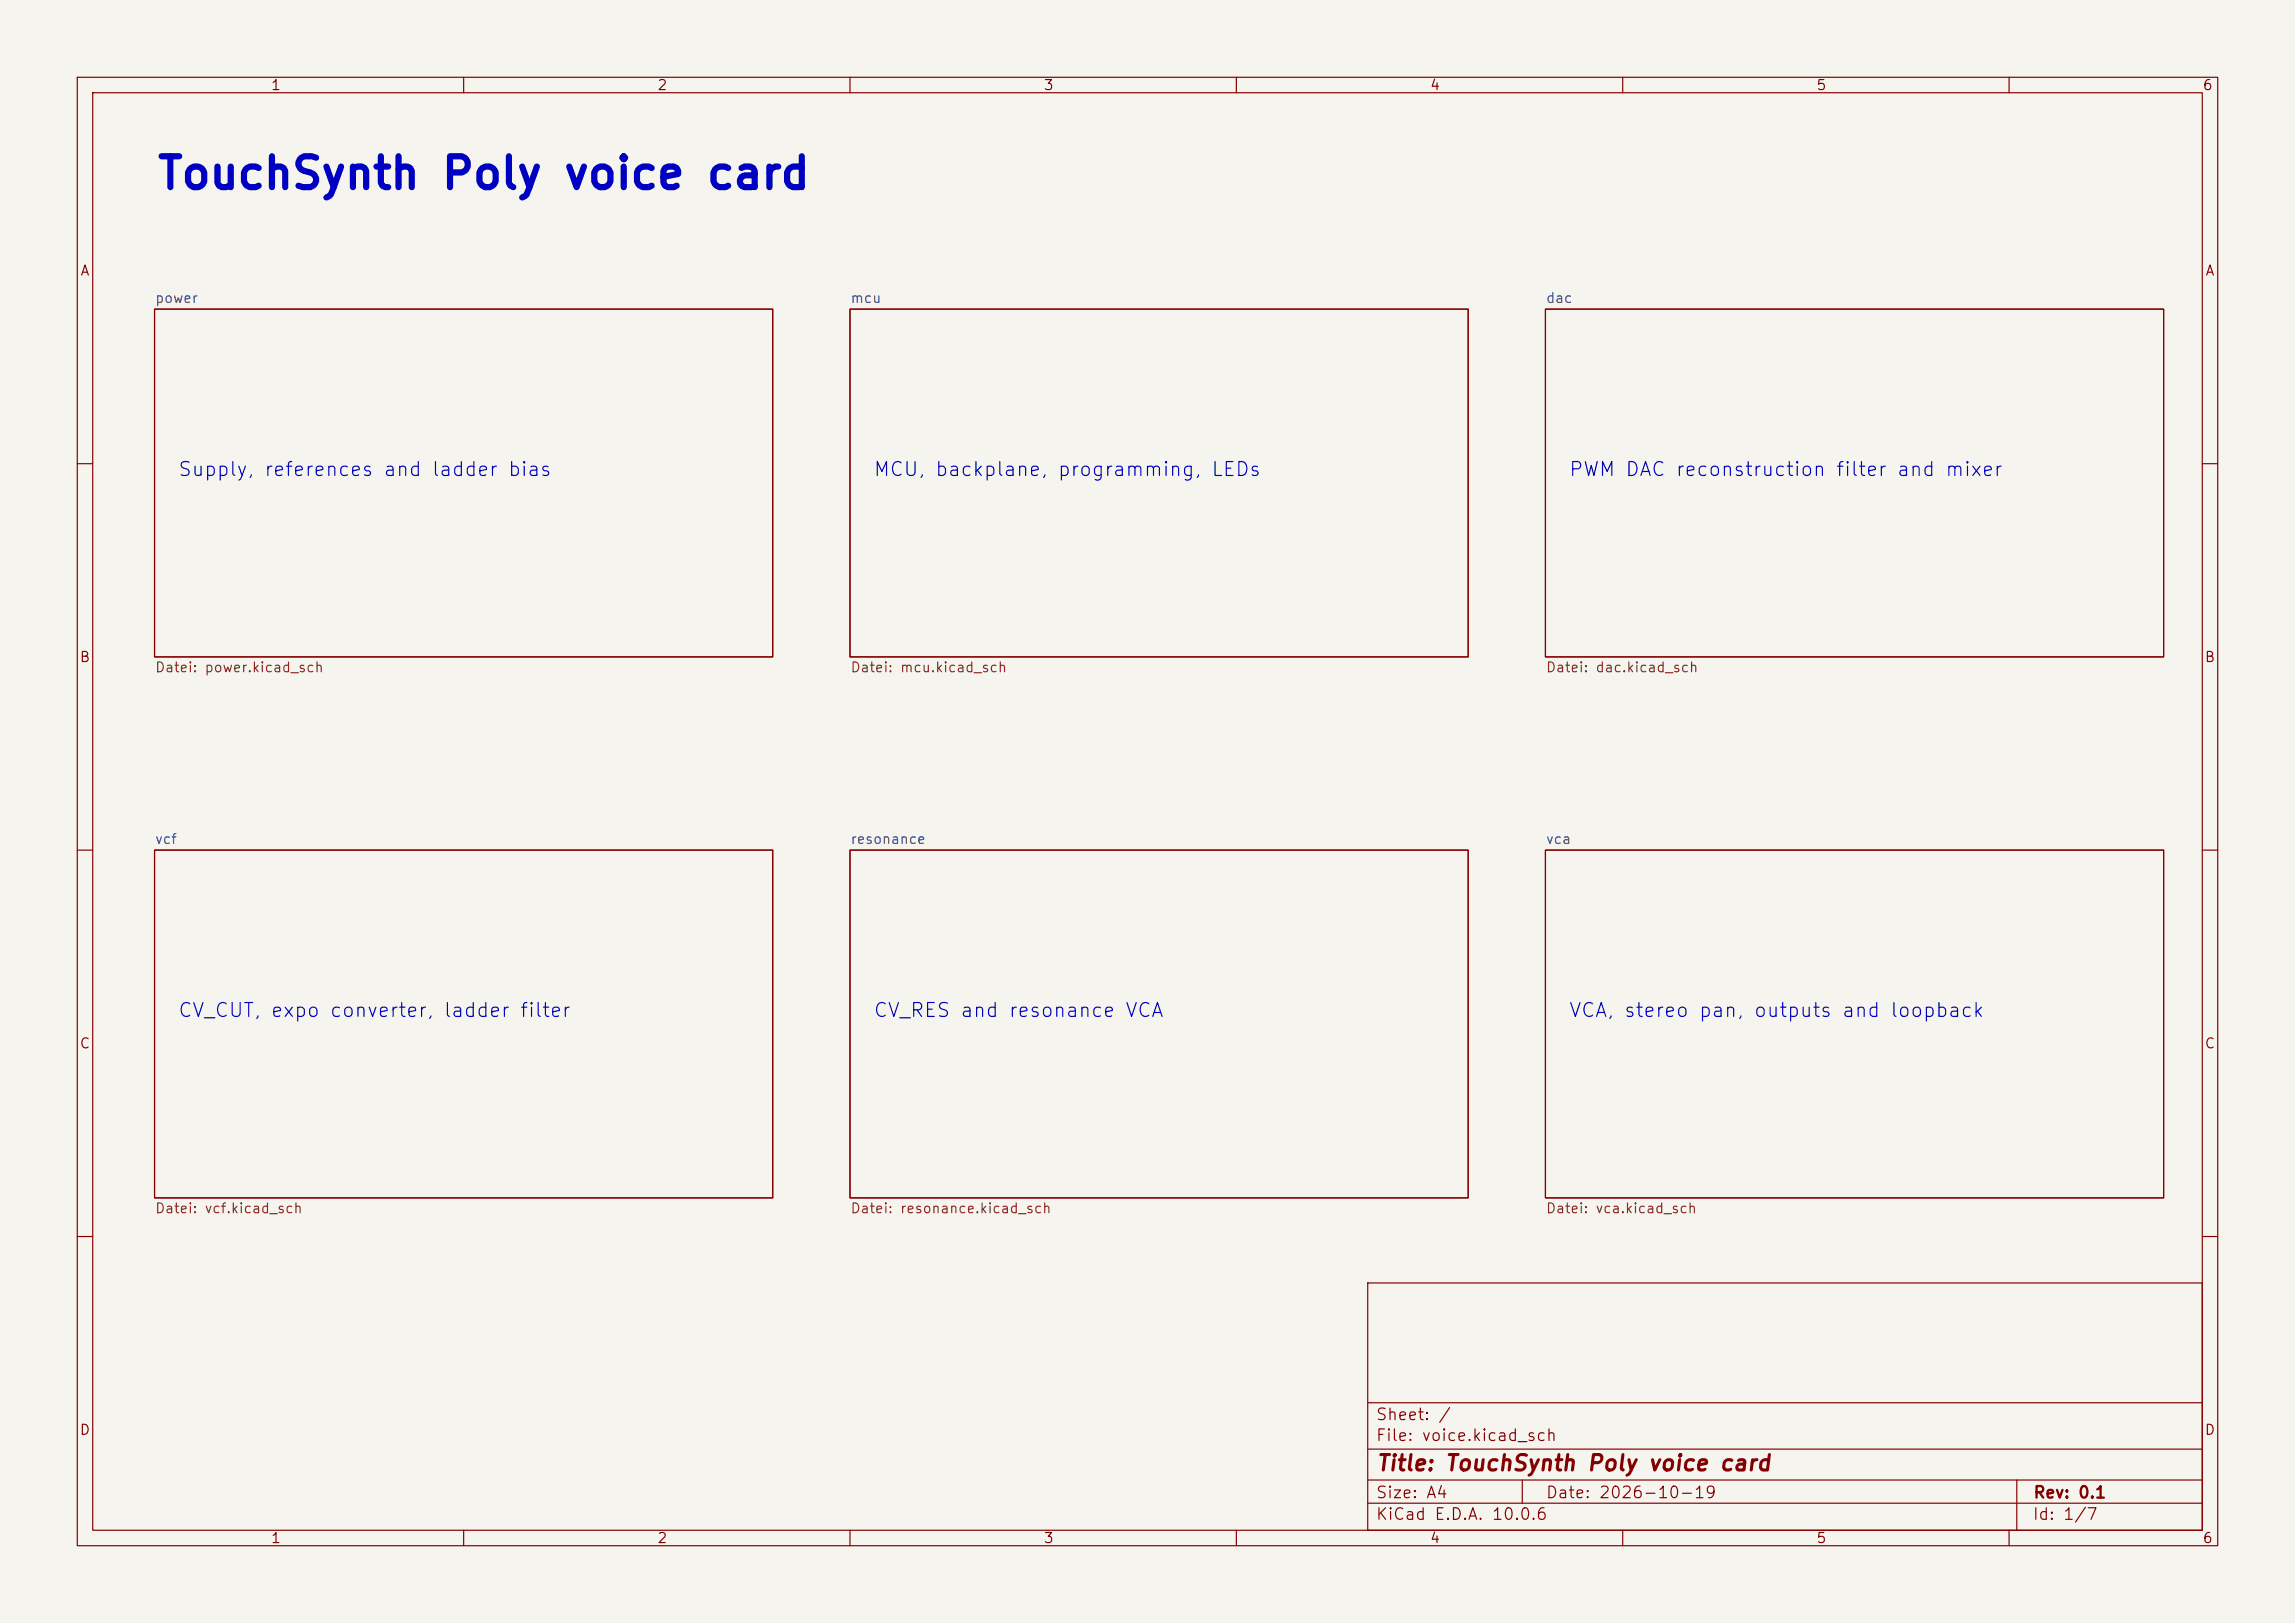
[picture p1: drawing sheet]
<svg xmlns="http://www.w3.org/2000/svg" width="297mm" height="210mm" viewBox="0 0 297 210" stroke-linecap="round" stroke-linejoin="round" font-family="sans-serif">
<defs><g id="words">
<text font-size="4" fill="#0000c2" x="20.1" y="25.4">TouchSynth Poly voice card</text>
<text font-size="2" fill="#840000" x="178" y="190.8">Title: TouchSynth Poly voice card</text>
<g font-size="1.8" fill="#0000c2">
<text x="22.9" y="62.1">Supply, references and ladder bias</text>
<text x="112.9" y="62.1">MCU, backplane, programming, LEDs</text>
<text x="202.9" y="62.1">PWM DAC reconstruction filter and mixer</text>
<text x="22.9" y="132.1">CV_CUT, expo converter, ladder filter</text>
<text x="112.9" y="132.1">CV_RES and resonance VCA</text>
<text x="202.9" y="132.1">VCA, stereo pan, outputs and loopback</text>
</g>
<g font-size="1.5" fill="#840000">
<text x="178" y="184.1">Sheet: /</text>
<text x="178" y="186.8">File: voice.kicad_sch</text>
<text x="178" y="197">KiCad E.D.A. 10.0.6</text>
<text x="178" y="194.2">Size: A4</text>
<text x="200" y="194.2">Date: 2026-10-19</text>
<text x="263" y="197">Id: 1/7</text>
<text x="263" y="194.2">Rev: 0.1</text>
</g>
<g font-size="1.3" fill="#840000">
<text x="35" y="12">1</text>
<text x="85" y="12">2</text>
<text x="135" y="12">3</text>
<text x="185" y="12">4</text>
<text x="235" y="12">5</text>
<text x="285" y="12">6</text>
<text x="10.3" y="36">A</text>
<text x="285.3" y="36">A</text>
<text x="10.2" y="86">B</text>
<text x="285.2" y="86">B</text>
<text x="10.2" y="136">C</text>
<text x="285.2" y="136">C</text>
<text x="10.2" y="186">D</text>
<text x="285.2" y="186">D</text>
<text x="35" y="200">1</text>
<text x="85" y="200">2</text>
<text x="135" y="200">3</text>
<text x="185" y="200">4</text>
<text x="235" y="200">5</text>
<text x="285" y="200">6</text>
</g>
<g font-size="1.3" fill="#006464">
<text x="20" y="39.5">power</text>
<text x="110" y="39.5">mcu</text>
<text x="200" y="39.5">dac</text>
<text x="20" y="109.5">vcf</text>
<text x="110" y="109.5">resonance</text>
<text x="200" y="109.5">vca</text>
</g>
<g font-size="1.3" fill="#725600">
<text x="20" y="87.3">Datei: power.kicad_sch</text>
<text x="110" y="87.3">Datei: mcu.kicad_sch</text>
<text x="200" y="87.3">Datei: dac.kicad_sch</text>
<text x="20" y="157.3">Datei: vcf.kicad_sch</text>
<text x="110" y="157.3">Datei: resonance.kicad_sch</text>
<text x="200" y="157.3">Datei: vca.kicad_sch</text>
</g>
</g></defs>
<path d="M0 0h297v210h-297z" fill="#f5f4ef" stroke="#f5f4ef" stroke-width=".13"/>
<g fill="none" stroke="#840000" stroke-width=".15">
<path d="M10 10h277v190h-277zM12 12h273v186h-273zM60 10v2M110 10v2M160 10v2M210 10v2M260 10v2M20 40h80v45h-80zM110 40h80v45h-80zM200 40h80v45h-80zM10 60h2M285 60h2"/>
<path d="M10 110h2M20 110h80v45h-80zM110 110h80v45h-80zM200 110h80v45h-80zM285 110h2M10 160h2M177 166h108v32h-108zM285 160h2M60 198v2M110 198v2M160 198v2M177 194.5h108"/>
<path d="M177 191.5h108M177 187.5h108M177 181.5h108M197 191.5v3M210 198v2M260 198v2M261 191.5v6.5"/>
</g>
<use href="#words"/>
</svg>
